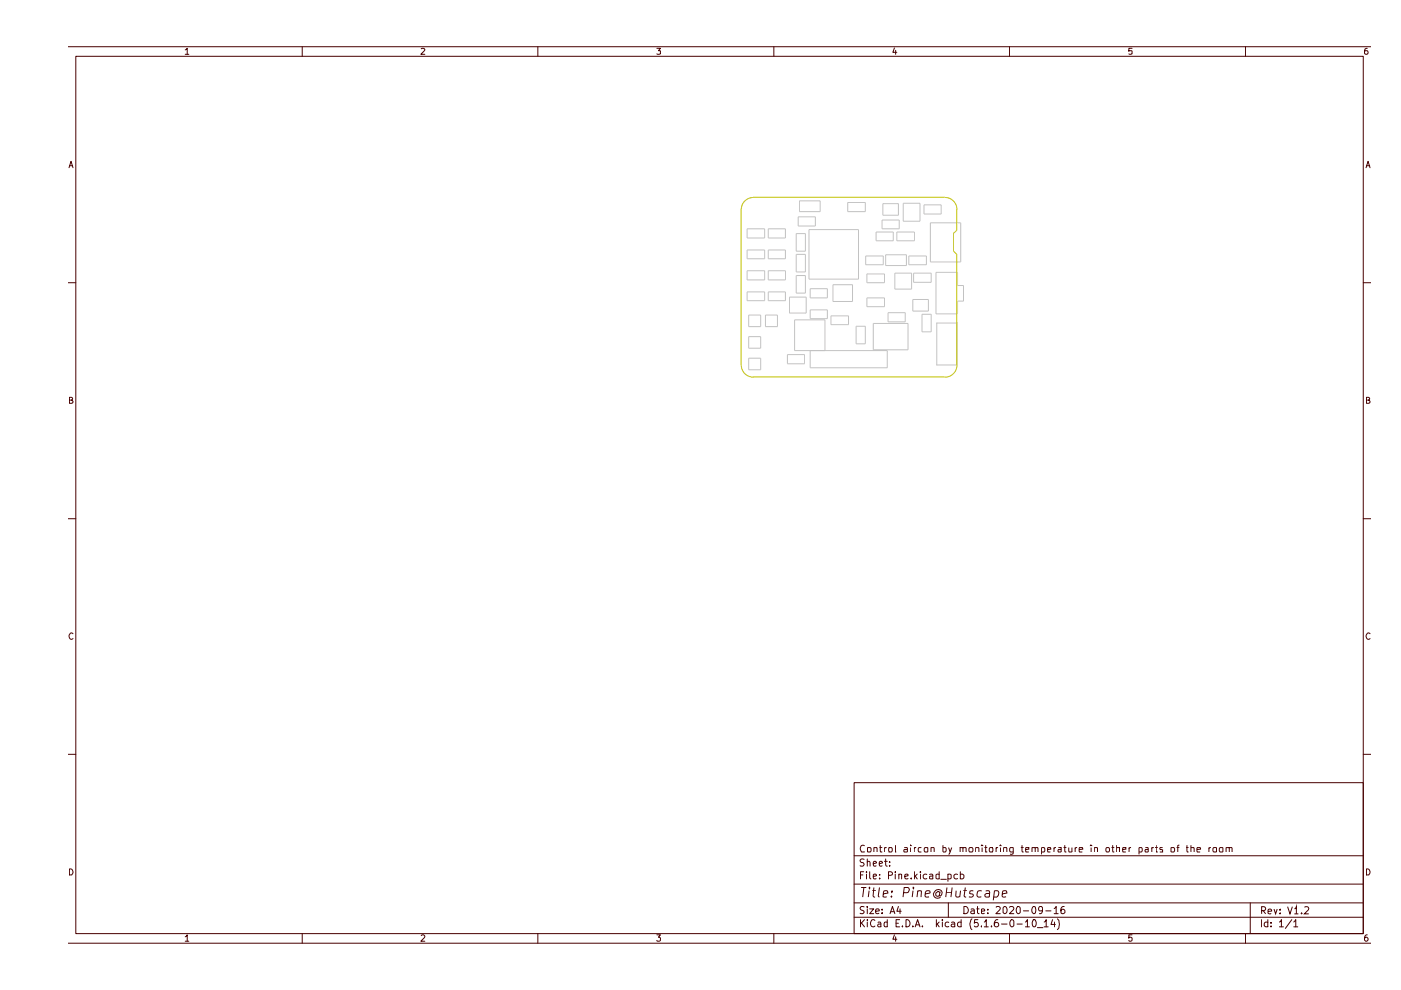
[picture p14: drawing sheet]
<svg xmlns="http://www.w3.org/2000/svg" width="297mm" height="210mm" viewBox="0 0 297 210" stroke-linecap="round" stroke-linejoin="round" font-family="sans-serif">
<g fill="none" stroke="#480000" stroke-width=".21">
<path d="M14.4 9.9h276.3M16.1 11.9h272.9v186.1h-272.9zM39.3 10.6l.4-.4v1.3M39.3 11.5h.7M64.1 9.9v2M89.3 10.3l.5-.1 .3 .4-.9 .9h.9M114 9.9v2M139.3 10.2h.7l-.4 .6h.4v.6h-.7M164.1 9.9v2M189.6 10.2l-.3 .9h.8M189.9 10.7v.8M214 9.9v2"/>
<path d="M240 10.2h-.7v.6h.7v.6h-.7M264.1 9.9v2M289.9 10.2l-.4 .1-.1 .2v.9a.42 .42 0 0 0 .6-.1 .42 .42 0 0 0-.1-.5h-.4l-.2 .2M14.6 35.6l.5-1.4 .4 1.4M14.7 35.1h.7M289.6 35.6l.5-1.4 .4 1.4M289.7 35.1h.7M14.4 59.9h1.7M289 59.9h1.7M14.7 84.8h.6v-.5l-.6-.1v1.3h.5l.3-.4-.4-.3M289.7 84.8h.6v-.5l-.6-.1v1.3h.5l.3-.4-.4-.3M14.4 110h1.7"/>
<path d="M289 110h1.7M15.5 134.4a.57 .57 0 0 0-.8 0 .57 .57 0 0 0 0 .8l.4 .4 .4-.2M290.5 134.4a.57 .57 0 0 0-.8 0 .57 .57 0 0 0 0 .8l.4 .4 .4-.2M14.4 159.9h1.7M289 159.9h1.7M181.1 165.9h107.9v32.1h-107.9zM183.3 179.3a.67 .67 0 0 0-.8 .1 .67 .67 0 0 0 0 .9l.2 .3h.6M183.9 179.8h.7l.1 .6-.2 .2h-.6zM185.3 179.8l.6-.1 .1 .9M185.3 179.7v.9M186.5 179.7h.6M186.6 179.2v1.3l.1 .1h.4"/>
<path d="M187.6 179.7v.9M188 179.7h-.4v.3M188.5 179.7l.6 .1 .1 .6-.2 .2h-.5zM189.9 179.2v1.4h.1M191.7 179.7h.6l.1 .2v.7h-.7v-.5l.7-.1M193.1 179.2v.1M193.1 179.7v.9M193.8 179.7v.9M194.3 179.7h-.4l-.1 .3M195.4 179.7h-.6l-.1 .3 .1 .6h.6M196 179.8h.7l-.1 .8h-.6zM197.4 179.8l.6-.1 .1 .9"/>
<path d="M197.4 179.7v.9M199.9 179.2v1.4h.5l.2-.2-.1-.6-.6-.1M201.1 179.7l.4 .9M201.8 179.7l-.5 1.4h-.2M203.6 179.8l.5-.1 .1 .9M203.6 179.7v.9M204.2 179.9v-.2h.6v.9M205.5 179.8h.7l.1 .6-.2 .2h-.6zM206.9 179.8l.6-.1v.9M206.9 179.7v.9M208.2 179.2v.1M208.2 179.7v.9"/>
<path d="M208.7 179.7h.6M209 179.2v1.4h.3M209.8 179.8l.6-.1v.9h-.6zM211.2 179.7v.9M211.6 179.7h-.3l-.1 .3M212.1 179.2v.1M212.1 179.7v.9M212.8 179.8l.6-.1 .1 .9M212.8 179.7v.9M216.4 179.7h.6M216.7 179.2v1.3l.1 .1h.2M218.8 179.8l.6-.1 .1 .9"/>
<path d="M218.8 179.7v.9M219.5 179.9l.1-.2h.4l.1 .9M223.5 179.7v.9M223.9 179.7h-.3l-.1 .3M224.4 179.7h.6v.9h-.6v-.5l.6-.1M225.5 179.7h.6M225.7 179.2v1.3l.1 .1h.3M226.6 179.7l.1 .9h.6M227.3 179.7v.9M228 179.7v.9M228.4 179.7h-.3l-.1 .3M231.3 179.2v.1"/>
<path d="M231.3 179.7v.9M232 179.8l.6-.1 .1 .9M232 179.7v.9M234.6 179.8h.5l.1 .6-.1 .2h-.5zM235.7 179.7h.5M235.9 179.2v1.3l.1 .1h.2M236.8 179.8l.5-.1v.9M236.8 179.2v1.4M239.4 179.7v.9M239.8 179.7h-.2l-.2 .3M242.9 179.7h.5v.2v.7h-.5v-.5l.5-.1M244.2 179.7v.9"/>
<path d="M244.6 179.7h-.3l-.1 .3M244.9 179.7h.6M245.1 179.2v1.4h.4M246.5 179.7h-.5l-.1 .2 .1 .2 .5 .1v.4h-.6M248.3 179.8h.6l.1 .6-.1 .2h-.6zM249.5 179.7h.5M250 179.2l-.3 .1v1.3M251.5 179.7h.5M251.7 179.2v1.3v.1h.3M252.5 179.8l.6-.1 .1 .9M252.5 179.2v1.4M256.3 179.7v.9"/>
<path d="M256.7 179.7h-.2l-.2 .3M257.2 179.8h.7l-.1 .8h-.6zM258.6 179.8h.7l-.1 .8h-.6zM260 179.8l.5-.1 .1 .9M260 179.7v.9M260.6 179.9v-.2h.5l.1 .9M14.4 200h276.3M14.7 184.2a.71 .71 0 0 1 .7 .5 .71 .71 0 0 1-.2 .8h-.5zM39.3 198.6l.4-.4v1.4M39.3 199.6h.7M64.1 198v2M89.3 198.4l.2-.2h.3l.3 .4-.9 1h.9"/>
<path d="M114 198v2M139.3 198.2h.7l-.4 .5 .4 .2v.5l-.2 .2h-.4l-.1-.2M164.1 198v2M181.1 194.5h107.9M181.1 191.4h107.9M181.1 187.5h107.9M181.1 181.4h107.9M182.4 195v1.5M182.4 185.5h.6M182.6 188.2h1.1M182.6 195.7l.7 .8M183.1 184.8h-.7v1.6"/>
<path d="M183.2 188.2l-.3 2M183.2 192.3l-.6-.1-.2 .3 .2 .5 .5 .1 .1 .4-.2 .2-.6-.1M183.2 182.2l-.6-.1-.2 .3 .2 .5h.4l.2 .3-.2 .4h-.6M183.3 195l-.9 .9M183.7 184.8v.2M183.7 185.3v1.1M183.9 195v.2M183.9 192.2v.2M183.9 182.8l.2-.2 .3 .1 .1 .9M183.9 182.1v1.5M183.9 192.7v1M183.9 195.5v1"/>
<path d="M184.3 188.8l-.2 1.4M184.3 188.2v.2M184.4 192.7h.8l-.8 1h.8M184.4 184.8v1.3l.2 .3M184.9 188.8h.8M185.2 185.8l.6-.1-.1-.4h-.4l-.1 .2v.6l.1 .3 .4-.1M185.2 183.1l.6-.1-.1-.4-.5 .1v.7l.1 .2h.4M185.3 188.2l-.2 1.7 .4 .3M185.5 195.2l-.3-.2a.77 .77 0 0 0-.7 .7 .77 .77 0 0 0 .7 .8l.3-.2M185.7 193.2l.7-.1-.1-.3-.4-.1-.2 .3v.5l.2 .2 .4-.1M186.2 195.6h.5l.1 .9M186.4 183.1l.7-.1-.2-.4-.4 .1-.1 .7 .2 .2h.4"/>
<path d="M186.5 188.2l-.3 1.7 .3 .3M186.5 186.2v.2M186.5 185.4v.1M186.8 195.9h-.5l-.2 .3 .2 .3 .5-.1M187 193.5v.2M187 192.8v.2M187.2 189.5l1-.1v-.5l-.6-.1-.2 .1-.1 .3-.1 .9h.8M187.5 182.6h.6M187.8 182.1v1.3l.3 .2M188.1 195.6l-.4-.1-.3 .3 .1 .6h.6M188.1 195v1.5M188.4 185.6l.7-.1 .1-.4-.3-.3h-.5v1.6"/>
<path d="M188.6 183.5v.1M188.6 182.7v.2M188.7 193.7l.5-1.5 .5 1.5M188.9 193.3h.7M189 190v.2M189.1 188.9v.3M189.6 198.2l-.3 .9h.8M189.8 184.8v.2M189.8 185.3v1.1M189.9 198.6v1M190 195.7h.5M190.5 192.2l-.4 1h1"/>
<path d="M190.6 185.5l.1-.2 .5 .1v1M190.6 185.3v1.1M190.7 195h-.7v1.5h.7M190.8 192.7v1M191.3 196.3v.2M191.5 189.3h.8a.67 .67 0 0 0 .3-1l-.9-.1-.2 2M191.8 185.8l.7-.1v-.3l-.4-.1-.3 .2 .1 .8h.6M192.1 195a.77 .77 0 0 1 .8 .7 .77 .77 0 0 1-.8 .8zM193.2 186.2v.2M193.5 196.3v.2M193.6 188.8l-.2 1.4M193.7 188.2v.2"/>
<path d="M193.9 184.8v1.6M194 196.5l.5-1.5 .6 1.5M194 185.8l.5 .6M194.2 196.1h.7M194.5 185.3l-.6 .6M194.5 189l.3-.2 .6 .1-.1 1.3M194.6 188.8l-.2 1.4M195.1 184.8v.2M195.1 185.3v1.1M195.6 196.3v.2M196.2 189.5l.9-.1v-.5l-.6-.1-.3 .4v.9h.8M196.5 185.4a.52 .52 0 0 0-.8 .2l.2 .7h.6"/>
<path d="M197.1 185.4l.5-.1 .2 .2v.9M197.8 185.7l-.7 .1v.5h.7M198.5 195v1.5M198.7 195.9l.4 .6M199.1 185.4l-.4-.1-.3 .2v.7l.3 .2 .4-.1M199.1 195.5l-.6 .6M199.1 184.8v1.6M199.2 189.3l-.4-.3a.62 .62 0 0 0-.3 .9l.4 .1 .3-.2M199.3 189l-.1 .8 .2 .1a.76 .76 0 0 0-.1-1.2 .94 .94 0 0 0-1.3 .5 .94 .94 0 0 0 .7 1.3l.7-.3M199.5 186.4h1.1M199.8 195v.2M199.8 195.5v1"/>
<path d="M200.6 189.2h1.2M200.8 188.2l-.3 2M201 185.4l.4-.1 .3 .2v.7l-.3 .2-.4-.1M201 185.3v1.6M201.1 191.4v3.1M201.2 195.6h-.6l-.2 .7a.52 .52 0 0 0 .8 .1M201.7 195.6h.6l.1 .9M201.9 188.2l-.3 2M202.4 195.9h-.5l-.2 .3 .2 .3 .5-.1M202.7 188.8l-.1 1.1a.49 .49 0 0 0 .9 .1M203 185.4a.52 .52 0 0 0-.7 .2l.1 .7h.6M203.6 185.4a.52 .52 0 0 1 .8 .2l-.2 .7h-.6"/>
<path d="M203.6 184.8v1.6M203.7 188.8l-.2 1.4M203.8 195.6h-.6l-.2 .7a.52 .52 0 0 0 .8 .1M203.8 195v1.5M204.2 188.8h.8M204.4 192.2a.78 .78 0 0 1 .9 .8 .78 .78 0 0 1-.9 .7zM204.7 188.2l-.3 1.7 .4 .3M205.9 192.8h.6l.1 .9M206.1 194.8a1.74 1.74 0 0 0 0 2.3M206.4 188.9a.48 .48 0 0 0-.6 0 .48 .48 0 0 0-.2 .5l.7 .2 .1 .3-.4 .3-.6-.1M206.6 193.1h-.5l-.3 .3 .3 .3 .5-.1M207.1 192.7h.5"/>
<path d="M207.2 192.2v1.3l.4 .2M207.3 195h-.6l-.1 .7 .1-.1h.5l.2 .3v.4l-.2 .2h-.5l-.1-.2M208.1 193.2l.7-.1-.1-.3h-.6v.8h.6M208.1 196.3v.2M208.1 188.9l-.5-.1-.3 .2-.1 1a.64 .64 0 0 0 .9 .1M208.7 195.5l.4-.5v1.5M208.7 196.5h.8M209 188.9h.7v1.3M209.5 193.5v.2M209.5 192.8v.2M209.8 189.4h-.6l-.4 .3v.2l.3 .3 .6-.1M210.2 196.3v.2"/>
<path d="M210.8 188.9l.6-.1 .3 .2a.89 .89 0 0 1-.4 1.2l-.6-.1M210.8 188.8l-.2 2.1M211.2 192.4l.2-.2h.3l.4 .4-1 1.1h1M211.6 195a.72 .72 0 0 0-.8 .7v.6a.54 .54 0 0 0 .9 0v-.6l-.3-.1-.4 .1-.2 .2M212.3 195.9h1.2M212.5 189.5l1-.1-.1-.5h-.8l-.1 1 .2 .3 .6-.1M212.8 192.4l.2-.2a.82 .82 0 0 1 .5 .8 .82 .82 0 0 1-.5 .7l-.3-.2zM214 192.4l.6-.2 .4 .3-.1 .4-.9 .8h1M214 198v2M214.4 195l.4 .1 .2 .2v1l-.4 .2a.88 .88 0 0 1-.2-1.5zM214.8 180.6h-.6l-.1-.6 .1-.3h.6v1.2l-.3 .2h-.3M215.6 195.9h1.1"/>
<path d="M215.8 192.2l.3 .1 .2 .2v1l-.3 .2a.88 .88 0 0 1-.2-1.5zM217 193.1h1.1M217.4 195.5l.4-.5v1.5M217.4 196.5h.9M217.5 180.1l.6-.1v-.3h-.6v.2v.7h.6M219 195.1l.2-.1a.89 .89 0 0 1 .3 1.4l-.1 .1a.78 .78 0 0 1-.6-.6 .78 .78 0 0 1 .2-.7zM219.1 192.2a.89 .89 0 0 1 .3 1.4l-.1 .1a.88 .88 0 0 1-.2-1.5zM219.9 196.7h1.2M220.8 180.6h.6l.1-.6-.2-.3h-.5v1.4M221.1 192.9l-.2 .2-.6-.1a.6 .6 0 0 1 .2-.8h.3l.2 .2 .1 .7-.3 .5-.4 .1M221.4 195.5l.4-.5v1.5M221.4 196.5h.8"/>
<path d="M221.7 193.1h1.1M222.1 180.1l.7-.1-.1-.3h-.5l-.1 .2 .1 .7h.5M223.2 195l-.4 1h1M223.5 192.6l.4-.4v1.5M223.5 193.7h.9M223.6 195.5v1M224.2 194.8a1.74 1.74 0 0 1 0 2.3M225.6 192.2l-.4 .1-.3 .3 .1 1a.52 .52 0 0 0 .8-.1v-.4l-.3-.3-.5 .1-.1 .2M228.8 180.1l.8-.1-.1-.3h-.6l-.1 .2 .1 .7h.6M238 180.1l.7-.1v-.3h-.6l-.1 .2 .1 .7h.6M240 198.2h-.7v.7l.2-.2 .5 .2-.1 .6-.4 .1-.2-.2M241.5 180.6h.6l.1-.6-.2-.3h-.5v1.4"/>
<path d="M253.8 180.1l.7-.1v-.3h-.6l-.1 .2 .1 .7h.6M264.1 198v2M265.1 191.4v6.6M267.4 195v1.5M267.5 193.1h.5l.3-.2v-.3l-.1-.3-.7-.1v1.6M267.8 193.1l.5 .7M268.8 195.6h-.6l-.2 .7a.52 .52 0 0 0 .8 .1M268.8 195v1.5M268.8 193.3l.8-.1-.1-.4-.4-.1-.3 .3 .1 .7h.6M269.5 196.3v.2M269.5 195.6v.1M270.1 192.7l.4 1.1 .3-1.1"/>
<path d="M271.3 195.5l.4-.5v1.5M271.3 196.5h.8M271.4 193.6v.2M271.4 192.8v.2M273 192.2l.5 1.6 .5-1.6M273.9 195l-1.4 1.8M274.3 195.5l.4-.5v1.5M274.3 196.5h.9M274.4 192.7l.4-.2 .1-.3v1.6M274.4 193.8h.9M276 193.6v.2M276.6 192.4l.2-.2h.3l.4 .5-1 1.1h1"/>
<path d="M289.7 184.2a.71 .71 0 0 1 .7 .5 .71 .71 0 0 1-.2 .8h-.5zM289.9 198.2l-.4 .2a.92 .92 0 0 0 0 1.2h.3l.3-.3v-.3l-.3-.3h-.3l-.2 .3"/>
</g>
<g fill="none" stroke="#c2c2c2" stroke-width=".21">
<path d="M158.4 57.4h3.7v2h-3.7zM158.4 48.5h3.7v2h-3.7zM158.4 53h3.7v1.9h-3.7zM162.9 57.4h3.6v2h-3.6zM162.9 48.5h3.6v2h-3.6zM162.9 53h3.6v1.9h-3.6zM168.8 53.9h2v3.8h-2zM168.8 49.5h2v3.8h-2zM168.8 58.4h2v3.7h-2zM169.2 46h3.7v1.9h-3.7zM169.5 42.6h4.4v2.3h-4.4zM171.5 48.7h10.5v10.5h-10.5z"/>
<path d="M179.7 42.9h3.8v2h-3.8zM183.5 54.3h3.8v1.8h-3.8zM183.8 58.1h3.7v1.8h-3.7zM185.7 49.2h3.7v1.9h-3.7zM187 46.7h3.7v1.8h-3.7zM187.2 43.2h3.3v2.4h-3.3zM187.8 54h4.4v2.3h-4.4zM189.7 57.9h3.6v3.4h-3.6zM190.1 49.2h3.8v1.9h-3.8zM191.5 43.1h3.6v3.8h-3.6zM192.7 54.3h3.7v1.8h-3.7zM193.7 57.9h3.7v2h-3.7z"/>
<path d="M195.9 43.4h3.6v2h-3.6zM197.3 47.2h6.4v8.3h-6.4zM198.4 57.7h4.6v2.8h1.3v3.3h-1.3v2.7h-4.6zM158.4 61.9h3.7v1.9h-3.7zM158.7 71.4h2.6v2.4h-2.6zM158.7 66.8h2.6v2.5h-2.6zM158.7 75.9h2.6v2.5h-2.6zM162.3 66.8h2.5v2.5h-2.5zM162.9 61.9h3.6v1.9h-3.6zM166.9 75.2h3.7v1.9h-3.7zM167.4 63h3.5v3.4h-3.5zM171.8 74.3v3.7h16.3v-3.7h-19.6v-6.5h6.4v6.5"/>
<path d="M171.8 61.2h3.6v2h-3.6zM171.8 65.7h3.6v1.9h-3.6zM176.2 67h3.7v1.8h-3.7zM176.6 60.4h4.1v3.5h-4.1zM181.5 69.2h2v3.7h-2zM183.8 63.2h3.7v1.8h-3.7zM185.2 68.6h7.3v5.6h-7.3zM188.3 66.3h3.6v1.9h-3.6zM193.5 63.5h3.3v2.5h-3.3zM195.5 66.6h1.9v3.8h-1.9zM198.6 68.5h4.3v8.9h-4.3z"/>
</g>
<path d="M157.1 44.4v33M159.7 41.8h40.6M159.7 41.9a2.54 2.54 0 0 0-2.5 2.5M200.3 41.9a2.54 2.54 0 0 1 2.6 2.5M202.8 44.4v4.5l-.6 .5v3.9l.6 .6v23.5M157.2 77.4a2.54 2.54 0 0 0 2.5 2.6M159.7 79.9h40.6M202.9 77.4a2.54 2.54 0 0 1-2.6 2.6" fill="none" stroke="#c2c200" stroke-width=".21"/>
</svg>
